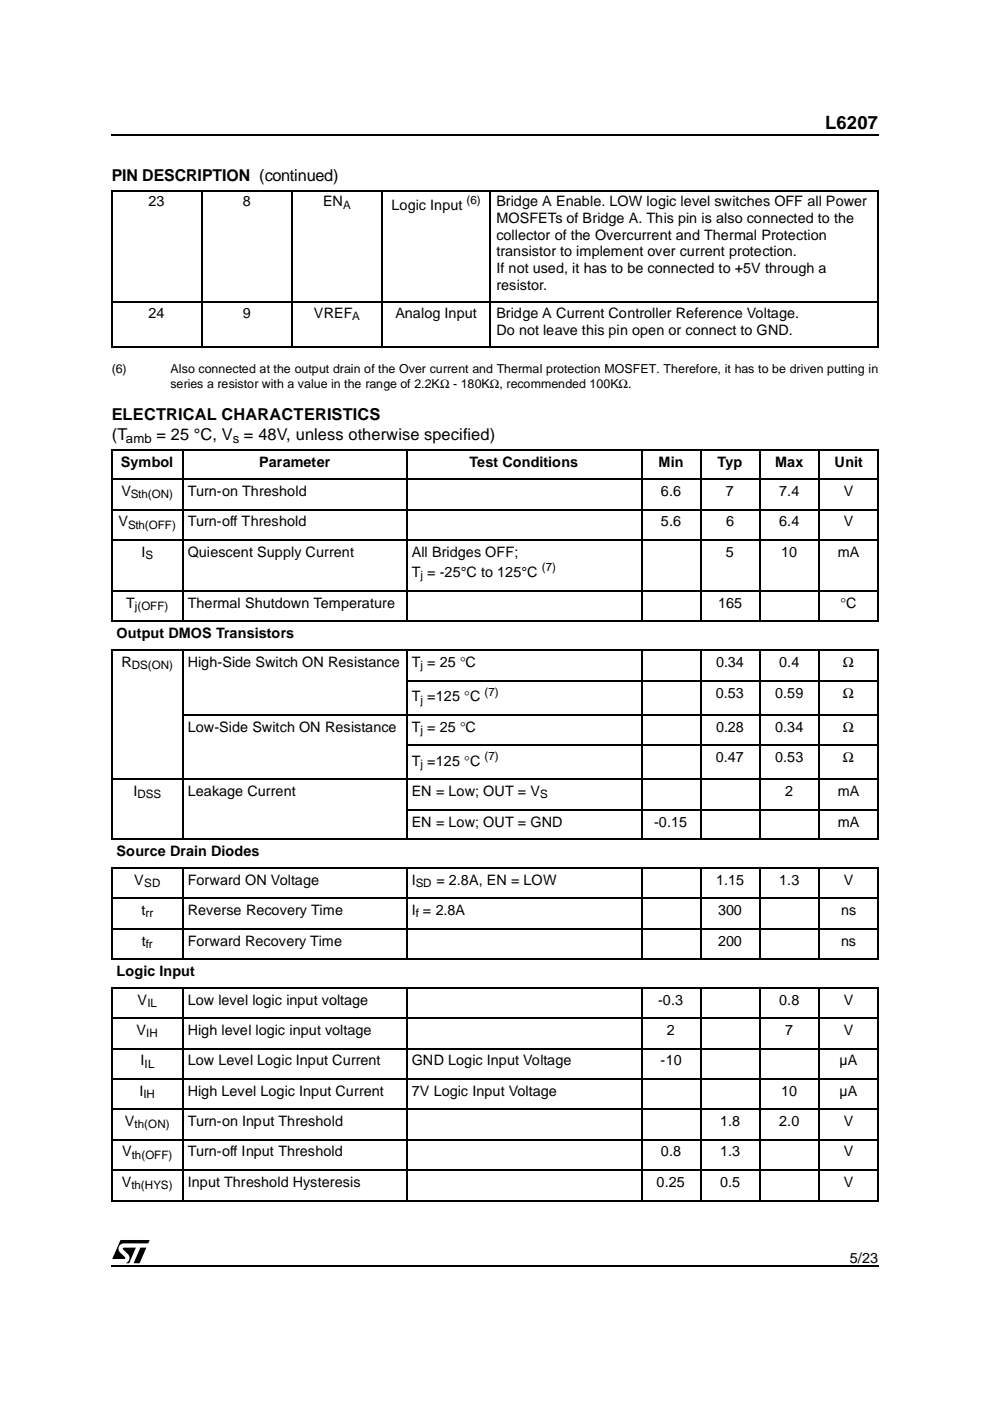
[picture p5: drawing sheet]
<svg xmlns="http://www.w3.org/2000/svg" width="210mm" height="297mm" viewBox="0 0 210 297" stroke-linecap="round" stroke-linejoin="round" font-family="sans-serif">
<defs><g id="words">
<text font-size="3.9" x="174.9" y="27.4">L6207</text>
<g font-size="3.5">
<text x="23.7" y="38.3">PIN DESCRIPTION (continued)</text>
<text x="23.7" y="89">ELECTRICAL CHARACTERISTICS</text>
<text x="23.7" y="93.4">(T</text>
<text x="33.2" y="93.4">= 25 °C, V = 48V, unless otherwise specified)</text>
</g>
<g font-size="3">
<text x="31.5" y="43.8">23</text>
<text x="51.5" y="43.8">8</text>
<text x="68.5" y="43.8">EN</text>
<text x="83" y="44.6">Logic Input</text>
<text x="105.2" y="43.8">Bridge A Enable. LOW logic level switches OFF all Power</text>
<text x="105.2" y="47.3">MOSFETs of Bridge A. This pin is also connected to the</text>
<text x="105.2" y="50.9">collector of the Overcurrent and Thermal Protection</text>
<text x="105.2" y="54.3">transistor to implement over current protection.</text>
<text x="105.2" y="57.9">If not used, it has to be connected to +5V through a</text>
<text x="105.2" y="61.5">resistor.</text>
<text x="31.5" y="67.4">24</text>
<text x="51.5" y="67.4">9</text>
<text x="66.5" y="67.4">VREF</text>
<text x="83.8" y="67.4">Analog Input</text>
<text x="105.2" y="70.9">Do not leave this pin open or connect to GND.</text>
<text x="105.2" y="67.4">Bridge A Current Controller Reference Voltage.</text>
<text x="25.7" y="99">Symbol</text>
<text x="55" y="99">Parameter</text>
<text x="99.6" y="99">Test Conditions</text>
<text x="139.6" y="99">Min</text>
<text x="152.2" y="99">Typ</text>
<text x="164.4" y="99">Max</text>
<text x="177" y="99">Unit</text>
<text x="25.7" y="105.2">V</text>
<text x="39.8" y="105.2">Turn-on Threshold</text>
<text x="140.1" y="105.2">6.6</text>
<text x="153.9" y="105.2">7</text>
<text x="165.2" y="105.2">7.4</text>
<text x="178.9" y="105.2">V</text>
<text x="25.1" y="111.6">V</text>
<text x="39.8" y="111.6">Turn-off Threshold</text>
<text x="140.1" y="111.6">5.6</text>
<text x="153.9" y="111.6">6</text>
<text x="165.2" y="111.6">6.4</text>
<text x="178.9" y="111.6">V</text>
<text x="30" y="118">I</text>
<text x="39.8" y="118">Quiescent Supply Current</text>
<text x="87.3" y="118">All Bridges OFF;</text>
<text x="153.9" y="118">5</text>
<text x="165.6" y="118">10</text>
<text x="177.6" y="118">mA</text>
<text x="87.3" y="122.4">T = -25°C to 125°C</text>
<text x="26.8" y="128.8">T</text>
<text x="39.8" y="128.8">Thermal Shutdown Temperature</text>
<text x="152.2" y="128.8">165</text>
<text x="178.2" y="128.8">°C</text>
<text x="24.7" y="135.3">Output DMOS Transistors</text>
<text x="25.7" y="141.5">R</text>
<text x="39.8" y="141.5">High-Side Switch ON Resistance</text>
<text x="87.3" y="141.5">T = 25 °C</text>
<text x="151.8" y="141.5">0.34</text>
<text x="165.2" y="141.5">0.4</text>
<text x="178.7" y="141.5">Ω</text>
<text x="87.3" y="148.7">T =125 °C</text>
<text x="151.8" y="147.9">0.53</text>
<text x="164.3" y="147.9">0.59</text>
<text x="178.7" y="147.9">Ω</text>
<text x="39.8" y="155.1">Low-Side Switch ON Resistance</text>
<text x="87.3" y="155.1">T = 25 °C</text>
<text x="151.8" y="155.1">0.28</text>
<text x="164.3" y="155.1">0.34</text>
<text x="178.7" y="155.1">Ω</text>
<text x="151.8" y="161.5">0.47</text>
<text x="164.3" y="161.5">0.53</text>
<text x="178.7" y="161.5">Ω</text>
<text x="87.3" y="162.4">T =125 °C</text>
<text x="28.3" y="168.8">I</text>
<text x="39.8" y="168.8">Leakage Current</text>
<text x="87.3" y="168.8">EN = Low; OUT = V</text>
<text x="166.5" y="168.8">2</text>
<text x="177.6" y="168.8">mA</text>
<text x="87.3" y="175.2">EN = Low; OUT = GND</text>
<text x="138.7" y="175.2">-0.15</text>
<text x="177.6" y="175.2">mA</text>
<text x="24.7" y="181.4">Source Drain Diodes</text>
<text x="28.4" y="187.6">V</text>
<text x="39.8" y="187.6">Forward ON Voltage</text>
<text x="87.3" y="187.6">I</text>
<text x="92.5" y="187.6">= 2.8A, EN = LOW</text>
<text x="151.8" y="187.6">1.15</text>
<text x="165.2" y="187.6">1.3</text>
<text x="178.9" y="187.6">V</text>
<text x="30" y="194">t</text>
<text x="39.8" y="194">Reverse Recovery Time</text>
<text x="87.3" y="194">I = 2.8A</text>
<text x="152.2" y="194">300</text>
<text x="178.3" y="194">ns</text>
<text x="30.1" y="200.5">t</text>
<text x="39.8" y="200.5">Forward Recovery Time</text>
<text x="152.2" y="200.5">200</text>
<text x="178.3" y="200.5">ns</text>
<text x="24.7" y="206.9">Logic Input</text>
<text x="29.1" y="213.1">V</text>
<text x="39.8" y="213.1">Low level logic input voltage</text>
<text x="139.5" y="213.1">-0.3</text>
<text x="165.2" y="213.1">0.8</text>
<text x="178.9" y="213.1">V</text>
<text x="29" y="219.4">V</text>
<text x="39.8" y="219.4">High level logic input voltage</text>
<text x="141.4" y="219.4">2</text>
<text x="166.5" y="219.4">7</text>
<text x="178.9" y="219.4">V</text>
<text x="29.8" y="225.9">I</text>
<text x="39.8" y="225.9">Low Level Logic Input Current</text>
<text x="87.3" y="225.9">GND Logic Input Voltage</text>
<text x="140.1" y="225.9">-10</text>
<text x="178" y="225.9">µA</text>
<text x="29.5" y="232.3">I</text>
<text x="39.8" y="232.3">High Level Logic Input Current</text>
<text x="87.3" y="232.3">7V Logic Input Voltage</text>
<text x="165.6" y="232.3">10</text>
<text x="178" y="232.3">µA</text>
<text x="26.5" y="238.7">V</text>
<text x="39.8" y="238.7">Turn-on Input Threshold</text>
<text x="152.7" y="238.7">1.8</text>
<text x="165.2" y="238.7">2.0</text>
<text x="178.9" y="238.7">V</text>
<text x="25.9" y="245.2">V</text>
<text x="39.8" y="245.2">Turn-off Input Threshold</text>
<text x="140.1" y="245.2">0.8</text>
<text x="152.7" y="245.2">1.3</text>
<text x="178.9" y="245.2">V</text>
<text x="25.8" y="251.6">V</text>
<text x="39.8" y="251.6">Input Threshold Hysteresis</text>
<text x="139.2" y="251.6">0.25</text>
<text x="152.7" y="251.6">0.5</text>
<text x="178.9" y="251.6">V</text>
<text x="180.2" y="267.7">5/23</text>
</g>
<g font-size="2.8">
<text x="26.7" y="93.9">amb</text>
<text x="49.4" y="93.9">s</text>
</g>
<g font-size="2.6">
<text x="23.7" y="79.1">(6)</text>
<text x="36.2" y="82.2">series a resistor with a value in the range of 2.2KΩ - 180KΩ, recommended 100KΩ.</text>
<text x="36.2" y="79.1">Also connected at the output drain of the Over current and Thermal protection MOSFET. Therefore, it has to be driven putting in</text>
</g>
<g font-size="2.5">
<text x="72.7" y="44.3">A</text>
<text x="98.9" y="43.3">(6)</text>
<text x="74.7" y="67.8">A</text>
<text x="27.8" y="105.6">Sth(ON)</text>
<text x="27.2" y="112.1">Sth(OFF)</text>
<text x="30.8" y="118.5">S</text>
<text x="89.2" y="122.8">j</text>
<text x="114.9" y="121.1">(7)</text>
<text x="28.6" y="129.3">j(OFF)</text>
<text x="27.9" y="141.9">DS(ON)</text>
<text x="89.2" y="141.9">j</text>
<text x="89.2" y="149.2">j</text>
<text x="102.7" y="147.5">(7)</text>
<text x="89.2" y="155.6">j</text>
<text x="102.7" y="161.1">(7)</text>
<text x="89.2" y="162.8">j</text>
<text x="29.1" y="169.2">DSS</text>
<text x="114.6" y="169.2">S</text>
<text x="30.6" y="188">SD</text>
<text x="88.1" y="188">SD</text>
<text x="30.8" y="194.5">rr</text>
<text x="88.1" y="194.5">f</text>
<text x="30.9" y="200.9">fr</text>
<text x="31.2" y="213.5">IL</text>
<text x="31" y="219.9">IH</text>
<text x="30.6" y="226.4">IL</text>
<text x="30.4" y="232.8">IH</text>
<text x="28.5" y="239.3">th(ON)</text>
<text x="27.9" y="245.7">th(OFF)</text>
<text x="27.9" y="252.1">th(HYS)</text>
</g>
</g></defs>
<path d="M23.6 28.4l.1 .3zM186.2 28.4l.1 .3zM23.6 268.4l.1 .2zM186.2 268.4l.1 .2z" fill="#000"/>
<path d="M23.7 28.6h162.5M23.7 268.5h162.5" fill="none" stroke="#000" stroke-width=".25"/>
<path d="M23.7 262.9h8.1v5h-8.1z" fill="#fff"/>
<path d="M26.1 264.6l2.7-.1-1.4 3.3h-.7a1.17 1.17 0 0 0 .5-1.9l-1.1-1zM29.8 264.5h1.2l-1.4 3.3h-1.3zM25.5 262.9h6.2l-.3 .7h-5.1a1.12 1.12 0 0 0-1.1 .7 1.12 1.12 0 0 0 .3 1.3l1 1v.3h-2.7z" fill="#000"/>
<g fill="none" stroke="#000" stroke-width=".25">
<path d="M23.6 40.4h162.7M23.7 40.5v32.9M42.8 40.3v33.3M61.9 40.3v33.3M81.1 40.3v33.3M103.9 40.3v33.3M186.2 40.5v32.9M23.6 64h162.7M23.6 73.5h162.7M23.6 95.4h162.7M23.7 95.5v36.1M38.8 95.3v36.4"/>
<path d="M86.3 95.3v36.4M136 95.3v36.4M148.5 95.3v36.4M161.1 95.3v36.4M173.7 95.3v36.4M186.2 95.5v36.1M23.6 101.6h162.7M23.6 108.1h162.7M23.6 114.5h162.7M23.6 125.3h162.7M23.6 131.7h162.7M23.6 137.9h162.7"/>
<path d="M23.7 137.9v39.8M38.8 137.7v40.3M86.3 137.7v40.3M136 137.7v40.3M148.5 137.7v40.3M161.1 137.7v40.3M173.7 137.7v40.3M186.2 137.9v39.8M38.6 151.6h147.7M86.1 144.3h100.2M86.1 158h100.2M23.6 165.2h162.7"/>
<path d="M23.6 177.8h162.7M86.1 171.6h100.2M23.6 184h162.7M23.6 190.4h162.7M23.6 196.9h162.7M23.7 184.1v19.1M38.8 183.9v19.5M86.3 183.9v19.5M136 183.9v19.5M148.5 183.9v19.5M161.1 183.9v19.5M173.7 183.9v19.5"/>
<path d="M186.2 184.1v19.1M23.6 203.3h162.7M23.6 209.5h162.7M23.6 215.9h162.7M23.7 209.5v44.8M38.8 209.4v45.2M86.3 209.4v45.2M136 209.4v45.2M148.5 209.4v45.2M161.1 209.4v45.2M173.7 209.4v45.2M186.2 209.5v44.8"/>
<path d="M23.6 222.4h162.7M23.6 228.8h162.7M23.6 235.2h162.7M23.6 241.7h162.7M23.6 248.1h162.7M23.6 254.5h162.7"/>
</g>
<use href="#words"/>
</svg>
